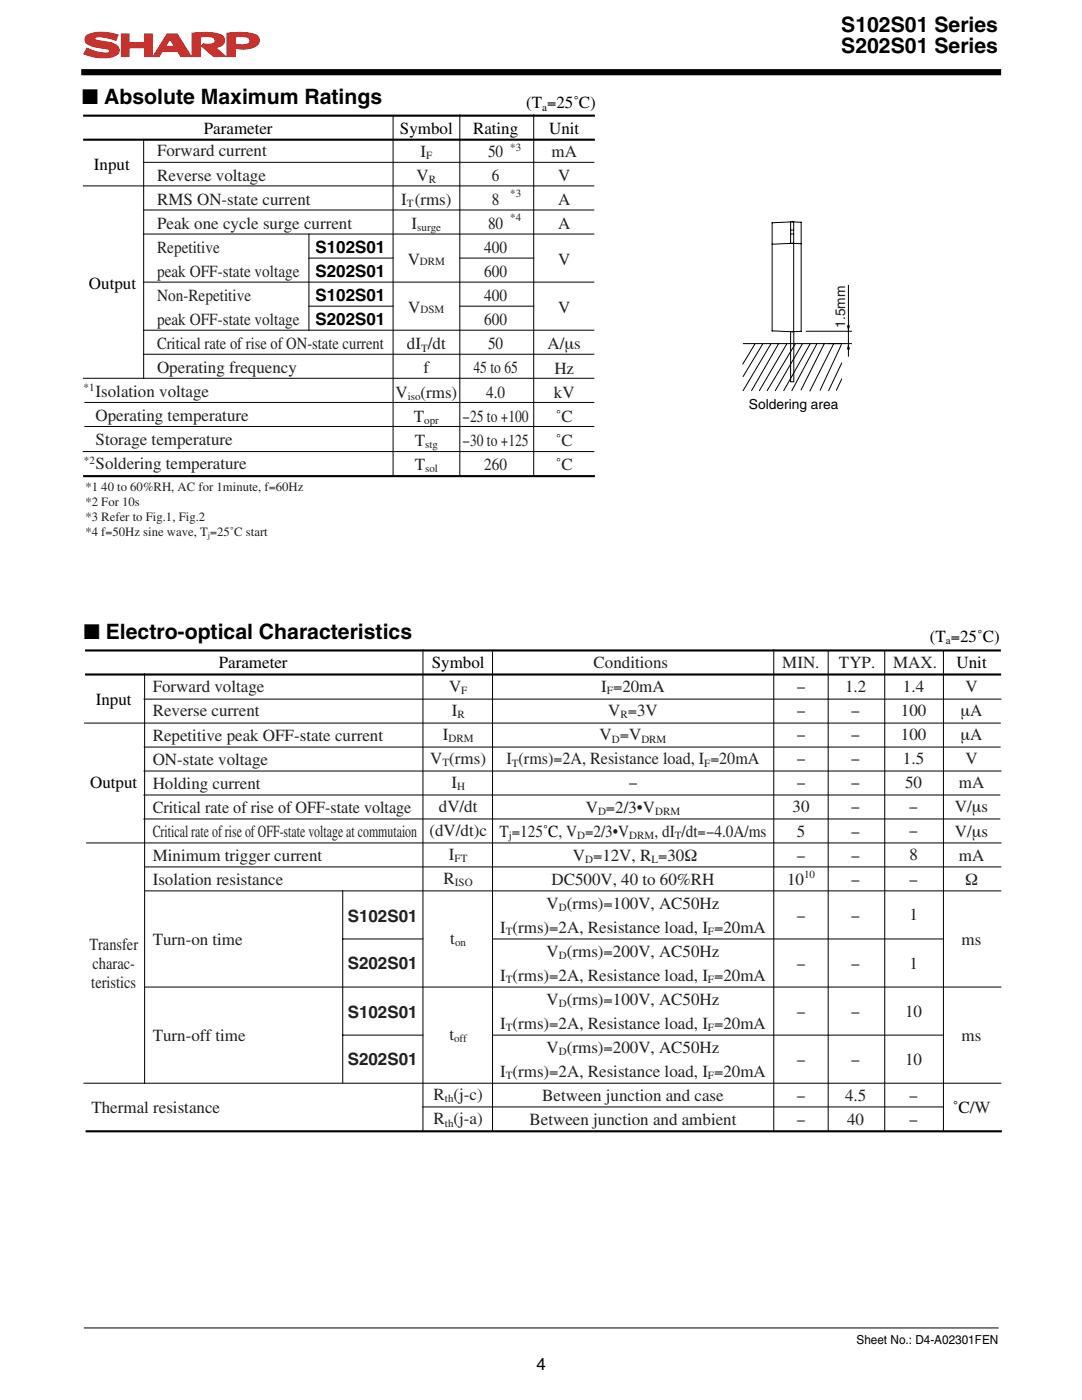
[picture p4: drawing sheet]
<svg xmlns="http://www.w3.org/2000/svg" width="216mm" height="279mm" viewBox="0 0 216 279" stroke-linecap="round" stroke-linejoin="round" font-family="sans-serif">
<defs><g id="words">
<g font-size="4.2">
<text x="167.9" y="6.4">S102S01 Series</text>
<text x="167.9" y="10.7">S202S01 Series</text>
<text x="16.4" y="20.8">■ Absolute Maximum Ratings</text>
<text x="16.7" y="127.6">■ Electro-optical Characteristics</text>
</g>
<g font-size="3.4">
<text x="105" y="21.6">(T =25˚C)</text>
<text x="40.7" y="26.7">Parameter</text>
<text x="79.8" y="26.7">Symbol</text>
<text x="94.4" y="26.7">Rating</text>
<text x="109.6" y="26.7">Unit</text>
<text x="18.7" y="33.9">Input</text>
<text x="63" y="50.5">S102S01</text>
<text x="17.7" y="57.7">Output</text>
<text x="63" y="55.3">S202S01</text>
<text x="63" y="60.1">S102S01</text>
<text x="63" y="64.9">S202S01</text>
<text x="185.5" y="128.1">(T =25˚C)</text>
<text x="43.7" y="133.4">Parameter</text>
<text x="86.2" y="133.4">Symbol</text>
<text x="190.9" y="133.4">Unit</text>
<text x="19.1" y="140.6">Input</text>
<text x="18" y="157.4">Output</text>
<text x="190.1" y="222.1">˚C/W</text>
<text x="107" y="273.4">4</text>
</g>
<g font-size="3.4" fill="#231f20">
<text x="31.3" y="31.2">Forward current</text>
<text x="83.9" y="31.3">I</text>
<text x="97.4" y="31.3">50</text>
<text x="110" y="31.3">mA</text>
<text x="31.3" y="36">Reverse voltage</text>
<text x="31.3" y="40.8">RMS ON-state current</text>
<text x="80.1" y="40.9">I (rms)</text>
<text x="83.1" y="36.1">V</text>
<text x="98.1" y="36.1">6</text>
<text x="98.1" y="40.9">8</text>
<text x="111.4" y="36.1">V</text>
<text x="111.4" y="40.9">A</text>
<text x="31.3" y="45.6">Peak one cycle surge current</text>
<text x="82.1" y="45.7">I</text>
<text x="97.4" y="45.7">80</text>
<text x="111.4" y="45.7">A</text>
<text x="31.3" y="50.4">Repetitive</text>
<text x="81.3" y="52.9">V</text>
<text x="96.6" y="50.5">400</text>
<text x="111.4" y="52.9">V</text>
<text x="31.3" y="55.2">peak OFF-state voltage</text>
<text x="96.6" y="55.3">600</text>
<text x="31.3" y="60">Non-Repetitive</text>
<text x="31.3" y="64.8">peak OFF-state voltage</text>
<text x="81.5" y="62.5">V</text>
<text x="96.6" y="60.1">400</text>
<text x="96.6" y="64.9">600</text>
<text x="111.4" y="62.5">V</text>
<text x="31.3" y="69.6">Critical rate of rise of ON-state current</text>
<text x="81.2" y="69.7">dI /dt</text>
<text x="97.4" y="69.7">50</text>
<text x="109.3" y="69.7">A/µs</text>
<text x="31.3" y="74.4">Operating frequency</text>
<text x="84.5" y="74.5">f</text>
<text x="94.5" y="74.5">45 to 65</text>
<text x="110.6" y="74.5">Hz</text>
<text x="19.1" y="79.3">Isolation voltage</text>
<text x="78.9" y="79.3">V</text>
<text x="83.9" y="79.3">(rms)</text>
<text x="97" y="79.3">4.0</text>
<text x="110.5" y="79.3">kV</text>
<text x="19.1" y="84.1">Operating temperature</text>
<text x="19.1" y="88.9">Storage temperature</text>
<text x="82.6" y="84.1">T</text>
<text x="82.8" y="88.9">T</text>
<text x="92.3" y="84.1">−25 to +100</text>
<text x="92.3" y="88.9">−30 to +125</text>
<text x="110.9" y="84.1">˚C</text>
<text x="110.9" y="89">˚C</text>
<text x="19.1" y="93.7">Soldering temperature</text>
<text x="82.8" y="93.7">T</text>
<text x="96.6" y="93.7">260</text>
<text x="110.9" y="93.8">˚C</text>
<text x="118.5" y="133.4">Conditions</text>
<text x="156.1" y="133.4">MIN.</text>
<text x="167.4" y="133.4">TYP.</text>
<text x="178.2" y="133.4">MAX.</text>
<text x="30.5" y="138.2">Forward voltage</text>
<text x="30.5" y="143">Reverse current</text>
<text x="89.6" y="138">V</text>
<text x="90.1" y="142.8">I</text>
<text x="120" y="138.2">I =20mA</text>
<text x="121.4" y="143">V =3V</text>
<text x="158.9" y="138.2">−</text>
<text x="158.9" y="143">−</text>
<text x="168.6" y="138.2">1.2</text>
<text x="169.8" y="143">−</text>
<text x="179.8" y="142.9">100</text>
<text x="180.2" y="138.1">1.4</text>
<text x="191.7" y="143">µA</text>
<text x="192.6" y="138.2">V</text>
<text x="30.5" y="147.8">Repetitive peak OFF-state current</text>
<text x="88.4" y="147.6">I</text>
<text x="119.6" y="147.8">V =V</text>
<text x="158.9" y="147.8">−</text>
<text x="169.8" y="147.8">−</text>
<text x="179.8" y="147.7">100</text>
<text x="191.7" y="147.8">µA</text>
<text x="30.5" y="152.6">ON-state voltage</text>
<text x="85.9" y="152.4">V (rms)</text>
<text x="101.1" y="152.6">I (rms)=2A, Resistance load, I =20mA</text>
<text x="158.9" y="152.6">−</text>
<text x="169.8" y="152.6">−</text>
<text x="180.2" y="152.5">1.5</text>
<text x="192.6" y="152.6">V</text>
<text x="30.5" y="157.4">Holding current</text>
<text x="90.1" y="157.2">I</text>
<text x="125.4" y="157.4">−</text>
<text x="158.9" y="157.4">−</text>
<text x="169.8" y="157.3">−</text>
<text x="180.6" y="157.3">50</text>
<text x="191.3" y="157.4">mA</text>
<text x="30.5" y="162.2">Critical rate of rise of OFF-state voltage</text>
<text x="30.5" y="167">Critical rate of rise of OFF-state voltage at commutaion</text>
<text x="85.7" y="166.8">(dV/dt)c</text>
<text x="87.6" y="162">dV/dt</text>
<text x="99.7" y="167">T =125˚C, V =2/3•V</text>
<text x="116.9" y="162.2">V =2/3•V</text>
<text x="130.6" y="167">, dI /dt=−4.0A/ms</text>
<text x="158.2" y="162.1">30</text>
<text x="159" y="166.9">5</text>
<text x="169.8" y="162.1">−</text>
<text x="169.8" y="166.9">−</text>
<text x="181.4" y="162.1">−</text>
<text x="181.4" y="166.9">−</text>
<text x="190.5" y="162.1">V/µs</text>
<text x="190.5" y="166.9">V/µs</text>
<text x="30.5" y="171.8">Minimum trigger current</text>
<text x="89.6" y="171.6">I</text>
<text x="114.3" y="171.7">V =12V, R =30Ω</text>
<text x="158.9" y="171.7">−</text>
<text x="169.8" y="171.7">−</text>
<text x="181.5" y="171.7">8</text>
<text x="191.3" y="171.7">mA</text>
<text x="30.5" y="176.6">Isolation resistance</text>
<text x="88.5" y="176.4">R</text>
<text x="110" y="176.5">DC500V, 40 to 60%RH</text>
<text x="157.1" y="176.5">10</text>
<text x="169.8" y="176.5">−</text>
<text x="181.4" y="176.5">−</text>
<text x="192.6" y="176.5">Ω</text>
<text x="69.4" y="184">S102S01</text>
<text x="109.1" y="181.3">V (rms)=100V, AC50Hz</text>
<text x="158.9" y="183.7">−</text>
<text x="169.8" y="183.7">−</text>
<text x="181.5" y="183.7">1</text>
<text x="17.8" y="189.5">Transfer</text>
<text x="30.5" y="188.5">Turn-on time</text>
<text x="89.9" y="188.4">t</text>
<text x="99.8" y="186.1">I (rms)=2A, Resistance load, I =20mA</text>
<text x="109.1" y="190.9">V (rms)=200V, AC50Hz</text>
<text x="191.9" y="188.5">ms</text>
<text x="18.2" y="197.2">teristics</text>
<text x="18.5" y="193.4">charac-</text>
<text x="69.4" y="193.3">S202S01</text>
<text x="99.8" y="195.7">I (rms)=2A, Resistance load, I =20mA</text>
<text x="158.9" y="193.3">−</text>
<text x="169.8" y="193.3">−</text>
<text x="181.5" y="193.3">1</text>
<text x="69.4" y="203.2">S102S01</text>
<text x="109.1" y="200.5">V (rms)=100V, AC50Hz</text>
<text x="158.9" y="202.9">−</text>
<text x="169.8" y="202.9">−</text>
<text x="180.6" y="202.9">10</text>
<text x="30.5" y="207.7">Turn-off time</text>
<text x="89.7" y="207.6">t</text>
<text x="99.8" y="205.3">I (rms)=2A, Resistance load, I =20mA</text>
<text x="191.9" y="207.7">ms</text>
<text x="69.4" y="212.5">S202S01</text>
<text x="99.8" y="214.9">I (rms)=2A, Resistance load, I =20mA</text>
<text x="109.1" y="210.1">V (rms)=200V, AC50Hz</text>
<text x="158.9" y="212.5">−</text>
<text x="169.8" y="212.5">−</text>
<text x="180.6" y="212.5">10</text>
<text x="86.5" y="219.6">R (j-c)</text>
<text x="108.2" y="219.7">Between junction and case</text>
<text x="158.9" y="219.7">−</text>
<text x="168.6" y="219.7">4.5</text>
<text x="181.4" y="219.7">−</text>
<text x="18.3" y="222.2">Thermal resistance</text>
<text x="86.5" y="224.4">R (j-a)</text>
<text x="105.7" y="224.5">Between junction and ambient</text>
<text x="158.9" y="224.5">−</text>
<text x="169" y="224.5">40</text>
<text x="181.4" y="224.5">−</text>
</g>
<text font-size="2.8" fill="#231f20" x="168.6" y="65.4" transform="rotate(-90 168.6 65.4)">1.5mm</text>
<text font-size="2.8" x="149.4" y="81.5">Soldering area</text>
<g font-size="2.5" fill="#231f20">
<text x="17" y="98">*1 40 to 60%RH, AC for 1minute, f=60Hz</text>
<text x="17" y="101">*2 For 10s</text>
<text x="17" y="103.9">*3 Refer to Fig.1, Fig.2</text>
<text x="17" y="106.9">*4 f=50Hz sine wave, T =25˚C start</text>
</g>
<text font-size="2.5" x="170.9" y="268.3">Sheet No.: D4-A02301FEN</text>
<g font-size="2.2">
<text x="108.2" y="22.1">a</text>
<text x="188.7" y="128.5">a</text>
</g>
<g font-size="2.2" fill="#231f20">
<text x="85" y="31.7">F</text>
<text x="101.8" y="30.1">*3</text>
<text x="81.2" y="41.3">T</text>
<text x="85.6" y="36.5">R</text>
<text x="101.8" y="39.3">*3</text>
<text x="83.3" y="46.1">surge</text>
<text x="101.8" y="44.1">*4</text>
<text x="83.8" y="52.9">DRM</text>
<text x="83.9" y="62.5">DSM</text>
<text x="84" y="70.2">T</text>
<text x="16.7" y="78">*1</text>
<text x="81.3" y="79.8">iso</text>
<text x="84.6" y="84.6">opr</text>
<text x="84.8" y="89.4">stg</text>
<text x="16.7" y="92.6">*2</text>
<text x="84.8" y="94.2">sol</text>
<text x="91.3" y="143.2">R</text>
<text x="92" y="138.4">F</text>
<text x="121.1" y="138.6">F</text>
<text x="123.8" y="143.4">R</text>
<text x="89.5" y="148">DRM</text>
<text x="122.1" y="148.2">D</text>
<text x="128" y="148.2">DRM</text>
<text x="88.3" y="152.8">T</text>
<text x="102.1" y="153">T</text>
<text x="140.5" y="153">F</text>
<text x="91.2" y="157.6">H</text>
<text x="101.5" y="167.4">j</text>
<text x="115.1" y="167.4">D</text>
<text x="119.3" y="162.6">D</text>
<text x="125.6" y="167.4">DRM</text>
<text x="130.7" y="162.6">DRM</text>
<text x="134.6" y="167.4">T</text>
<text x="90.7" y="172">FT</text>
<text x="116.7" y="172.2">D</text>
<text x="130" y="172.2">L</text>
<text x="90.8" y="176.8">ISO</text>
<text x="160.4" y="175.3">10</text>
<text x="111.5" y="181.8">D</text>
<text x="90.8" y="188.8">on</text>
<text x="100.9" y="186.6">T</text>
<text x="111.5" y="191.4">D</text>
<text x="141.3" y="186.6">F</text>
<text x="100.9" y="196.2">T</text>
<text x="141.3" y="196.2">F</text>
<text x="111.5" y="201">D</text>
<text x="90.6" y="208">off</text>
<text x="100.9" y="205.8">T</text>
<text x="141.3" y="205.8">F</text>
<text x="100.9" y="215.4">T</text>
<text x="111.5" y="210.6">D</text>
<text x="141.3" y="215.4">F</text>
<text x="88.8" y="220">th</text>
<text x="88.8" y="224.8">th</text>
</g>
<text font-size="1.7" fill="#231f20" x="41.5" y="107.3">j</text>
</g></defs>
<path d="M24.2 6.8h1.5v1.7h3.2v-1.7h1.5v4.5h-1.5v-1.8h-3.2v1.8h-1.5zM33.4 6.8l-2.8 4.5h1.1l.7-1h3.1l.6 1h2l-2.7-4.5zM33.9 7.8l.9 1.5h-1.8zM38.3 6.7v4.6h1.7v-3.9a5.3 5.3 0 0 1 2.6 .1 .7 .7 0 0 1 0 1.2l-1.2 .2-.8-.2-.4 .5 2.4 2.1h2.4l-2-1.9a1.46 1.46 0 0 0 1.4-.5 1.46 1.46 0 0 0 .1-1.6 6.9 6.9 0 0 0-4.4-.8zM46.9 7.4a5.3 5.3 0 0 1 2.7 .1 .79 .79 0 0 1 .2 1 .79 .79 0 0 1-.8 .4l-2.1-.1zM45.3 6.7v4.6h1.6v-1.7a5.4 5.4 0 0 0 4.6-.8 1.34 1.34 0 0 0 0-1.4 1.34 1.34 0 0 0-1.3-.7 14.7 14.7 0 0 0-4.9 0zM17.2 7.3a1.12 1.12 0 0 0 .7 1.7l1.3 .4 2 .3a.52 .52 0 0 1 .6 .8 7 7 0 0 1-4.4-.9l-.7 1.1a8.7 8.7 0 0 0 6.2 .4 1.23 1.23 0 0 0 .9-1.2 1.23 1.23 0 0 0-1-1.1l-1.3-.4a5.8 5.8 0 0 1-2.6-.6 .87 .87 0 0 1 1.2-.5l1.5 .3 1.5 .5 .4-1.1a9 9 0 0 0-6 0z" fill="#c7312d" stroke="#c7312d" stroke-width=".24"/>
<path d="M16.8 14.4h182.4" fill="none" stroke="#000" stroke-width="1.2"/>
<g fill="none" stroke="#000" stroke-width=".2">
<path d="M16.6 37.1h101.9M28.6 32.4h89.9M28.7 28v47.5M78.4 23v72M91.7 22.9v72.1M106.5 22.9v72M28.6 46.7h89.9M28.6 56.3h89.9M28.7 41.9h89.8M61.6 51.5h16.8M61.6 46.7v19.2M91.7 51.5h14.8"/>
<path d="M154.1 44.5l4-.2 1.8 .1v21.7l-1.8 .1-4-.2zM157.8 46.7h.6M157.8 44.3v4.3M157.8 45.9h.6M158.4 44.3v31.9M159.9 48.6h-1.8l-4 .1M169.3 57v14.1M16.6 75.5h101.9M28.6 65.9h89.9M28.6 70.7h89.9M61.6 61.1h16.8M91.7 61.1h14.8"/>
<path d="M148.2 68.6h21.7M150.6 68.6l-2.4 4.1M152.2 68.6l-4 6.6M153.8 68.6l-5.6 9.4M155.4 68.6l-5.5 9.4M157 68.6l-5.5 9.4M157.8 66.2v10M158.7 68.6l-5.7 9.4M160.1 68.6l-5.4 9.4M160.9 66.1h9M161.6 68.6l-5.2 9.4M163 68.6l-5 9.4"/>
<path d="M164.5 68.6l-4.7 9.3M166.4 68.6l-4.8 9.5M167.9 68.7l-4.3 9.3M168 72.4l-2.7 5.6M168 75.6l-1.1 2.4M16.6 90.1h101.9M16.9 80.3h101.6M17 85.1h101.5M28.7 139.5h171M28.9 134.5v81.7M84.4 129.7v96.1M98.3 130.1v95.7"/>
<path d="M154.4 129.7v96.1M165.3 130v95.8M176.5 129.8v96M188.2 129.9v95.9M16.9 144.3h182.7M28.7 158.7h170.8M28.7 153.9h171M28.8 149.1h170.8M17.3 168.2h182.4M28.7 163.4h170.8M29 173h170.7M29 177.8h170.7"/>
<path d="M68.4 177.8v38.3M29 197h170.7M68.4 187.4h16M98.3 187.4h89.9M16.8 216.2h182.9M68.4 206.6h16M98.3 206.6h89.9M84.3 220.9h103.9M16.8 265h182.4"/>
</g>
<path d="M16.8 23.1h101.7M16.8 27.9h101.7M16.8 95h101.7M17.2 129.8h182.3M17.2 134.6h182.3M17.3 225.8h182.4" fill="none" stroke="#000" stroke-width=".42"/>
<path d="M169 64.9h.6l-.3 1.2zM169.3 68.6l.3 1.1h-.6z" fill="#000"/>
<path d="M157.8 76.2h.6" fill="none" stroke="#000" stroke-width=".2" stroke-dasharray="5.4 .6 .6 .6" stroke-linecap="butt"/>
<use href="#words"/>
</svg>
